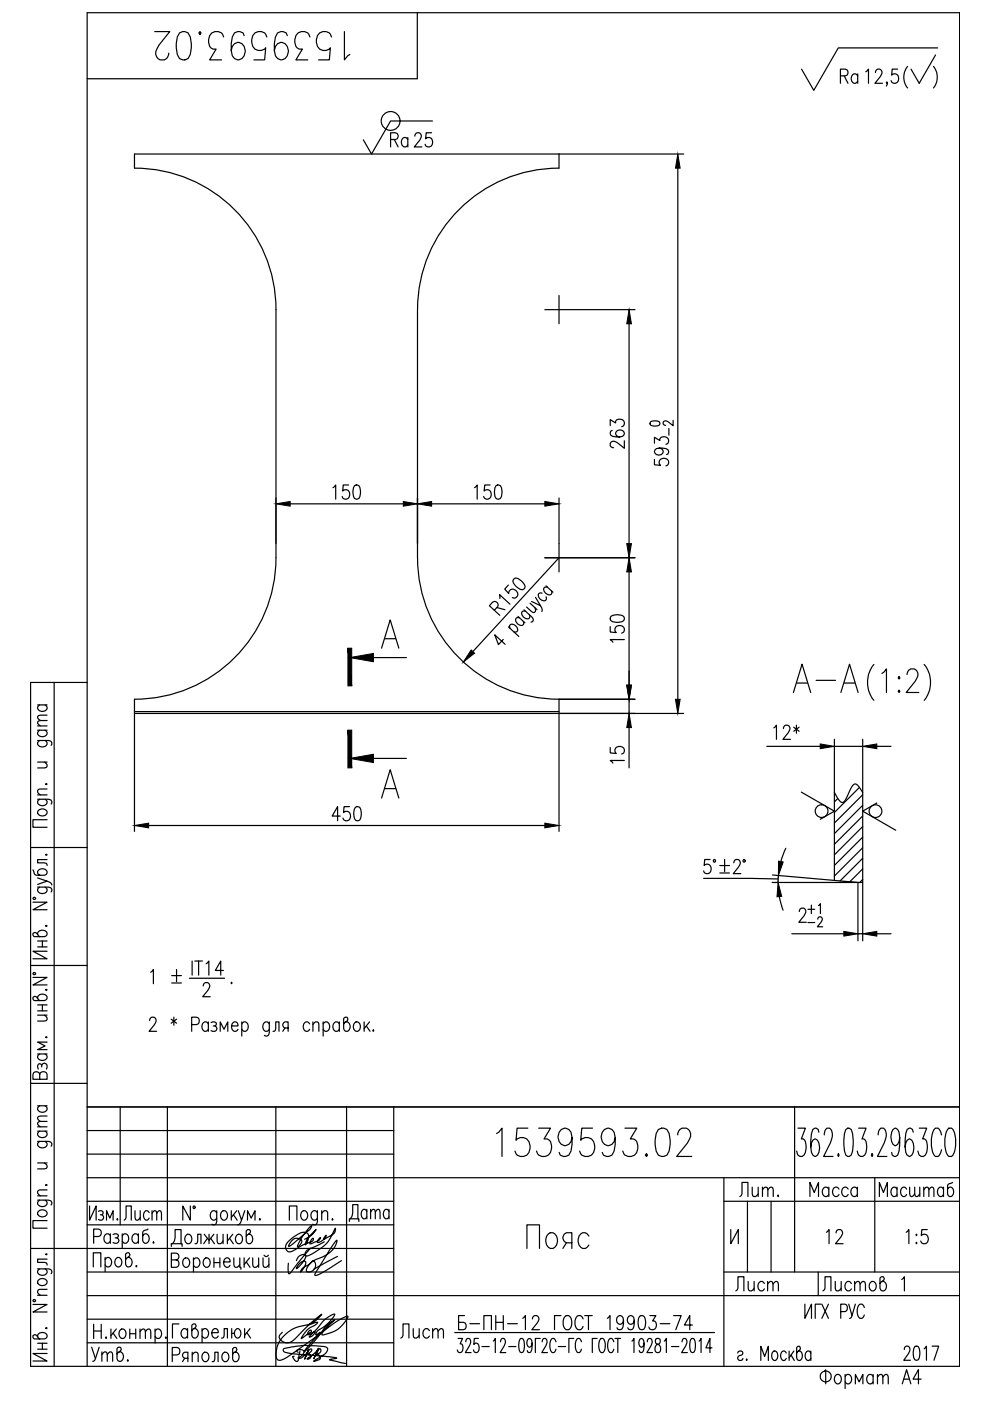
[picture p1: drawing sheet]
<svg xmlns="http://www.w3.org/2000/svg" width="210mm" height="297mm" viewBox="0 0 210 297" stroke-linecap="round" stroke-linejoin="round" font-family="sans-serif">
<defs><g id="words">
<g font-size="10.1">
<text x="31.4" y="13.8">1539593.02</text>
<text x="166.9" y="148.2">А-А</text>
<text x="104.1" y="246.6">1539593.02</text>
</g>
<text font-size="8.8" x="110.4" y="266">Пояс</text>
<text font-size="8.4" x="190.5" y="19.8">( )</text>
<g font-size="6.6">
<text x="177.1" y="19">Ra</text>
<text x="81.5" y="32.5">Ra</text>
<text x="133.3" y="96.3" transform="rotate(-90 133.3 96.3)">263</text>
<text x="133.3" y="137.2" transform="rotate(-90 133.3 137.2)">150</text>
<text x="163" y="158">12*</text>
<text x="133.3" y="163" transform="rotate(-90 133.3 163)">15</text>
<text x="69.1" y="175.3">450</text>
<text x="30.7" y="209.9">1 %%P .</text>
<text x="155.6" y="255.1">Лит.</text>
<text x="170.4" y="255.1">Масса</text>
<text x="185.2" y="255.1">Масштаб</text>
<text x="25" y="260">Лист</text>
<text x="173.9" y="264.9">12</text>
<text x="83.6" y="285">Лист</text>
<text x="18.3" y="290">Утв.</text>
</g>
<g font-size="6.2">
<text x="69.5" y="106.9">150</text>
<text x="99.5" y="106.9">150</text>
<text x="154.9" y="274.8">Лист</text>
<text x="173.2" y="274.8">Листов</text>
<text x="190.5" y="289.6">2017</text>
</g>
</g></defs>
<g fill="none" stroke="#000" stroke-width=".25">
<path d="M88.5 2.7v14h-70M185.6 15.4l.3-.6 .6-.1a.93 .93 0 0 1 .1 1.5l-1.1 1.5h1.6M198.8 10.2h-21.1l-5.2 9-2.6-4.5M91.5 28.1h-1.1l-.2 1.3a.87 .87 0 0 1 1.1-.1 .87 .87 0 0 1 .4 1 .82 .82 0 0 1-.6 .9 .82 .82 0 0 1-1-.6M91.7 25.7h-8.9l-4 7-1.8-3M118.5 32.7v3a30 30 0 0 0-30 30v52.6a30 30 0 0 0 30 29.9M143.7 35.7v112.6M145 32.7h-116.5v3a30 30 0 0 1 30 30v52.6a30 30 0 0 1-30 29.9v28.1M115.5 65.7h19.1M118.5 62.6v6.1M133.4 68.7v46.6M137.9 89.5l.8-.3a.9 .9 0 0 1 1.2 .7 1.24 1.24 0 0 1-1.7 .4l-.4-.4z"/>
<path d="M138.8 97.4v1.1l1.2 .2a.88 .88 0 0 1-.1-1.1 .88 .88 0 0 1 1-.4 .82 .82 0 0 1 .9 .6 .82 .82 0 0 1-.6 1M138.8 94v-1.3l1.1 .7a.9 .9 0 0 1 1.3-.7 .9 .9 0 0 1 .3 1.4l-.3 .1M139.8 95a.81 .81 0 0 1 .8 .8 .96 .96 0 0 1-1 .7 .96 .96 0 0 1-.8-.8l.1-.4a2.56 2.56 0 0 1 2.7 0l.2 .6-.2 .4-.3 .1M141.8 90.8v1.5M142.7 89.1v1.2l-1-.8-.7-.3-.4 .3v.4l.5 .3M61.5 106.8h24M91.5 106.8h24M115.5 118.3h19.1M118.5 105.6v15.7M118.5 118.3l-18.2 19.9M79.2 139.4h7M80.9 137.4l1.8-6 1.9 6"/>
<path d="M81.6 135.4h2.3M104.8 129.4l.7-.8a.73 .73 0 0 0-.1-.9 .73 .73 0 0 0-1 0l-.6 .7 2.2 2.1M105.3 128.8l1.8 .5M106 126.9l-.1-.8 2.2 2M106.7 135.6l-1 1.1-.8-2.1 2.2 2M107.8 124l-.8 .9 .9 .9a.87 .87 0 0 1 .6-.9 .87 .87 0 0 1 1 .4 .82 .82 0 0 1 .2 1.1 .82 .82 0 0 1-1.1 .3M107.8 132.9l2.2 2M108.1 133.2v-.6a1.03 1.03 0 0 1 1.2 .1 1.03 1.03 0 0 1 .2 1.3h-.6M109 122.7a1.47 1.47 0 0 1 1.7 .7l.6 1-.2 .5a1.47 1.47 0 0 1-1.8-.7l-.6-1zM109.8 130.7l1.5 1.3M110.1 131h-.6l-.2 .2a1.23 1.23 0 0 0 1.5 1.4l.2-.3v-.5M111.1 129.3l1.9 1.9v.4l-.4 .3"/>
<path d="M111.4 129.6h-.6l-.2 .2a1.25 1.25 0 0 0 1.5 1.4l.2-.3v-.5M111.6 128.7l1.5 1.2 .4-.3-.1-.7M112.4 127.9l1.5 1.4M113.5 126.6l1.1 1.8-1.9-.9M114.6 128.4l.3 .6v.6M114.9 125.8h-.5l-.2 .2a1.23 1.23 0 0 0 1.4 1.3l.2-.2v-.6M115.8 124.2l1.4 1.4M116.1 124.5h-.6l-.2 .2a1.24 1.24 0 0 0 1.5 1.4l.2-.2-.1-.6M133.4 121.3v24M8 157l2.7 .1a.58 .58 0 0 1 .1 .9M8 154.8h2M8 153.9h2"/>
<path d="M8 149.5h2M8.4 157l-.1 .1a.58 .58 0 0 0-.2 .9 1.06 1.06 0 0 0 1.1 .3 1.06 1.06 0 0 0 .8-.8l-.4-.5M8.4 154.8l-.3 .3a.8 .8 0 0 0 .1 .9 .8 .8 0 0 0 .9 .2l.7-.3a.65 .65 0 0 0-.2-1.1M8.4 149.5l-.4 .4a1 1 0 0 0 1 .9 1 1 0 0 0 1-.9l-.4-.4M10 152.8l-1.9 .1-.1 .4 .6 .6M10 151.6l-1.9 .1-.1 .5 .6 .6M11.5 144.7v145M18.5 144.7h-12v145h197v-287h-185v287M28.5 151.3h116.5M28.5 150.9h90M118.5 148.3v28M118.5 148.3h16.1"/>
<path d="M133.4 148.3v3M133.4 154.3v8.5M162.6 158.2h11.3M176.9 156.7v30M176.9 158.2h6M182.9 156.7v11.3M185.9 158.2h3M187 142.8l.9-1v5M190.6 143.5l.2 .2-.2 .3-.2-.3zM190.6 146.3l.2 .3-.2 .2-.2-.2zM192.3 143a1.22 1.22 0 0 1 .8-1.2h.8a1.29 1.29 0 0 1 .5 1.9l-.4 .7-1.9 2.4h2.7M196 140.9a6 6 0 0 1 0 7.6"/>
<path d="M6.5 179.7h12M8 169.5l2.7 .1a.58 .58 0 0 1 .1 .9M8 168.5h2M8 161.6h2M8.1 171.8a1.06 1.06 0 0 1 1.1-.3 1.06 1.06 0 0 1 .8 .9 1.06 1.06 0 0 1-1.1 .6 1.06 1.06 0 0 1-.9-.9zM8.4 169.5l-.1 .1a.58 .58 0 0 0-.2 .9 1.06 1.06 0 0 0 1.1 .3 1.06 1.06 0 0 0 .8-.9l-.4-.4M9.4 161.6l.6 .5-.2 .6-1.8 .1M9.7 166.3h.3l-.2 .1zM10 173.8h-3v1.6h3M10 167.3l-1.9 .1-.1 .6 .6 .5M31.5 175h84M79.2 160.8h7"/>
<path d="M80.9 169.2l1.8-6 1.9 6M81.6 167.2h2.3M166.6 179.8l-1 2.9M169.9 167.9l7 4.1-3 1.7M176.9 168l.9 1.5a.75 .75 0 0 0 .8 .6 .75 .75 0 0 0 .7-.6l1.2-2.6a.79 .79 0 0 1 .7-.7 .79 .79 0 0 1 .9 .5l.8 1.3v19.1h-1v12.4M177.6 169.3l-.7 .7M182.2 166.9l-5.3 5.4M182.9 168.5l-6 6M182.9 170.7l-6 6M182.9 173l-6 6M182.9 175.2l-6 6M182.9 177.5l-6 6"/>
<path d="M182.9 179.7l-6 6M185.9 170.3l-3 1.7 7 4M7 191.3h3l-3 1.6h3M7 184.4l.4 1 2 .2a.65 .65 0 0 0 .6-.6 .65 .65 0 0 0-.4-.7 .91 .91 0 0 0-1.2 0 .91 .91 0 0 0-.3 1l.3 .3M7.1 190.3h.4v.3h-.4zM8 198.1a1 1 0 0 1 1-.9 1 1 0 0 1 1 .9l-.6 .5h-2.1l-.3-.3v-.4l.4-.2 .3 .1 .7 .8M8 188.1l2.7 .1 .3 .3-.2 .6M8 186.1l2 .7-2 .7M8 199.5h2M8.4 188.1l-.4 .4a1 1 0 0 0 1 1 1 1 0 0 0 1-1l-.4-.4M9 199.5v1.3M9.7 196.3h.3l-.2 .1z"/>
<path d="M9.7 181.2l.1-.1 .2 .1-.2 .1zM10 186.8l.8 .5 .2 .3M10 182.3h-2v.6l1.8 .2 .2 .4M149.2 186.2l15.8 .2M150.6 182.2h-1.2l-.1 1.3a.87 .87 0 0 1 1.1-.2 .87 .87 0 0 1 .4 1.1 .82 .82 0 0 1-.7 .8 .82 .82 0 0 1-.9-.5M152.6 183.5h2.1M152.6 185.1h2.1M153.6 182.2v2.6M155.6 182.9l.2-.5 .7-.2a.93 .93 0 0 1 .1 1.6l-1.1 1.4h1.6M163.8 185.5l18.1 1.6h-18.2M165 185.6v1.5M165.2 190.1l.8 2.9"/>
<path d="M167.9 198h11M169.5 193.3l.2-.6 .7-.2a.94 .94 0 0 1 .1 1.6l-1.1 1.4h1.6M171.3 192.8h1.4M171.3 195.6h1.4M172 191.9v1.8M173.4 194.9l.3-.5h.3l.3 .4-.2 .7-.8 1h1.1M173.5 192l.4-.4v2.1M181.9 198h1M182.9 187.1v12.4M182.9 182l-4.8 4.8M182.9 184.2l-2.7 2.8M182.9 186.5l-.6 .6"/>
<path d="M185.9 198h3M6.5 204.7h12M7 207.2h3l-3 1.6h3M7.1 206.3h.4v.3h-.4zM8 211.7a1 1 0 0 1 1-.9 1 1 0 0 1 1 .9l-.6 .4h-2.1l-.3-.3v-.3l.4-.3 .3 .1 .7 .8M8 200.8h2M8 215.2h2M8 213.1h2M8 214.3h2M9 213.1v1.2M9.4 215.2l.6 .6-.2 .6-1.8 .1M9.7 219.9l.1-.1 .2 .1-.2 .1z"/>
<path d="M9.7 209.9l.1-.2 .2 .2zM10 201.7h-3l3 1.6h-3M31.7 216.4l.3-.6 .6-.1a.93 .93 0 0 1 .2 1.5l-1.2 1.5h1.6M36.3 216.1l1.1 .8M36.9 215.7v1.7M37.4 216.1l-1.1 .8M40.6 217.2h1.1a.81 .81 0 0 0 .6-.8 .81 .81 0 0 0-.6-.7h-1.1v3M44.2 217.1a.66 .66 0 0 0-.6-.5 .66 .66 0 0 0-.7 .5 .91 .91 0 0 0 0 1.1 .91 .91 0 0 0 1.1 .3l.2-.3M44.2 216.7v2M44.7 216.8a.71 .71 0 0 1 1.2 .3l-.1 .3-.6 .1M45.6 217.5a.59 .59 0 0 1 .4 .6 .59 .59 0 0 1-.4 .6l-.9-.2M46.7 218.7v-2l.8 1.5 .8-1.5v2"/>
<path d="M49.1 217.5h1.4a.66 .66 0 0 0-.5-.8 .66 .66 0 0 0-.8 .4 .99 .99 0 0 0 .8 1.6l.5-.5M51.3 217.1a.66 .66 0 0 1 .6-.5 .66 .66 0 0 1 .6 .5 .99 .99 0 0 1-.8 1.6l-.4-.5M51.3 216.7v3M57.1 217.1l-.1-.2a.58 .58 0 0 0-.9-.1 1.06 1.06 0 0 0-.4 1.1 1.06 1.06 0 0 0 .9 .8l.5-.5M57.1 216.7l-.1 2.7a.58 .58 0 0 1-.9 .1M57.9 218.7l.4-.2 .2-1.8h.7v2M60.4 217.9l-.4 .8M61.1 217.9h-.7l-.2-.1a.67 .67 0 0 1 .2-1.1h.7v2M65.7 217.1a.66 .66 0 0 0-.7-.5 .66 .66 0 0 0-.6 .5 1 1 0 0 0 .8 1.6l.5-.5M66.3 217.2l.6-.5 .6 .1 .1 1.9M66.3 216.7v2M68.5 217.1l.2-.3a.8 .8 0 0 1 1 .1 .8 .8 0 0 1 .2 .9 .8 .8 0 0 1-.9 .9l-.5-.5"/>
<path d="M68.5 216.7v3M71.9 217.1a.66 .66 0 0 0-.6-.5 .66 .66 0 0 0-.6 .5 .91 .91 0 0 0 0 1.1 .91 .91 0 0 0 1 .3l.2-.3M71.9 216.7v2M73.3 216.7a1 1 0 0 1 .9 1 1 1 0 0 1-.9 1l-.4-.6v-2.2l.3-.2h.4l.2 .4-.1 .3-.8 .7M75.3 216.8l.2-.1a1 1 0 0 1 .9 1 1 1 0 0 1-.9 1 1.18 1.18 0 0 1-.2-1.9zM77.2 216.7v2M77.7 217.5l.8 1.2M78.3 216.7l-1.1 1.4M79.2 218.4v.3l-.2-.2zM6.5 229.7h12M8 239.8h2M8 238.9h2"/>
<path d="M8 234.4h2M8 223.5h2M8.4 239.8a.66 .66 0 0 0-.4 .7 .66 .66 0 0 0 .4 .6 .91 .91 0 0 0 1.1 0 .91 .91 0 0 0 .3-1.1l-.2-.2M8.4 234.4l-.4 .5a1 1 0 0 0 1 .9 1 1 0 0 0 1-.9l-.4-.5M8.4 227.8a.73 .73 0 0 0-.7-.6 .73 .73 0 0 0-.7 .6v1h3v-1a.81 .81 0 0 0-.8-.6 .81 .81 0 0 0-.8 .6v1M8.4 223.5a.66 .66 0 0 0-.4 .6 .66 .66 0 0 0 .4 .6 .91 .91 0 0 0 1.1 .1 .91 .91 0 0 0 .3-1.1l-.2-.2M8.8 225.9a.59 .59 0 0 1 .6-.5 .59 .59 0 0 1 .6 .5l-.2 .8M8.8 226.2v-.3l-.4-.4a.71 .71 0 0 0-.3 1.2M10 237.8l-1.9 .1-.1 .4 .6 .6M10 236.6l-1.9 .1-.1 .5 .6 .6M10 220.9h-2l1.6 .8-1.6 .8h2M18.5 234.7h185"/>
<path d="M18.5 239.7h65M25.5 234.7v25M35.5 234.7v55M58.5 234.7v55M73.5 234.7v55M83.5 234.7v55M168.5 234.7v35M169.2 239.2h1.6l-.9 2.3h.4a3.1 3.1 0 0 1 .2 3.4l-.4 .3h-.5l-.4-.3-.3-.9M179.3 239.5l.5-.3 .7 .3a8.7 8.7 0 0 1 0 5.4l-.5 .3h-.2l-.5-.3a8.7 8.7 0 0 1 0-5.4zM182 239.2h1.6l-.8 2.3h.4a3.1 3.1 0 0 1 .1 3.4l-.4 .3h-.4l-.5-.3-.2-.9M194.9 239.2h1.6l-.9 2.3h.4a3.1 3.1 0 0 1 .2 3.4l-.4 .3h-.5l-.4-.3-.3-.9M201.2 239.2a1.24 1.24 0 0 1 1.3 1.4 5.1 5.1 0 0 1-.7 4.6 1.23 1.23 0 0 1-1.3-1.4 5.2 5.2 0 0 1 .7-4.6z"/>
<path d="M8 254.5l2.7 .1 .3 .3-.2 .6M8 242l2.7 .1 .3 .4-.2 .5M8 253.5h2M8 246.6h2M8.1 256.9a1.06 1.06 0 0 1 1.1-.4 1.06 1.06 0 0 1 .8 .9 1.06 1.06 0 0 1-1.2 .6 1.06 1.06 0 0 1-.8-.9zM8.4 254.5l-.4 .4a1 1 0 0 0 1 .9 1 1 0 0 0 1-.9l-.4-.4M8.4 242l-.4 .5a1 1 0 0 0 1 .9 1 1 0 0 0 1-.9l-.4-.5M9.4 246.6l.6 .5-.2 .6-1.8 .1M9.7 251.3l.1-.2 .2 .2zM10 258.8h-3v1.6h3M10 252.3l-1.9 .1-.1 .6 .6 .5M18.5 249.7h185"/>
<path d="M18.5 259.7h65M18.5 254.7h65M18.5 244.7h65M19 255.7v3l1.4-3v3M20.9 256.8a.61 .61 0 0 1 1 .3l-.3 .5h-.3M21.6 257.6a.61 .61 0 0 1 .4 .5 .61 .61 0 0 1-.4 .6l-.7-.2M22.6 258.7v-2l.7 1.6 .7-1.6v2M40.4 255.7v3l-1.6-3v3M41 255.8h.3v.4h-.3zM46 257.1l-.3-.3a.64 .64 0 0 0-1 .3 1.01 1.01 0 0 0 .8 1.6l.5-.4M46 256.7l-.2 2.7-.3 .3-.6-.1M47.1 256.8a.64 .64 0 0 1 1 .3 1.01 1.01 0 0 1-.8 1.6 1.19 1.19 0 0 1-.2-1.9z"/>
<path d="M49 256.7v2M49.5 257.6l.8 1.1M50.2 256.7l-1.2 1.4M50.5 256.7l.7 2 .7-2M51.2 258.7l-.4 .9-.4 .1M52.5 258.7v-2l.8 1.6 .8-1.6v2M55.1 258.4l.1 .1-.1 .2-.1-.2zM61.4 258.7v-3h1.5v3M64.1 256.8a.64 .64 0 0 1 1 .3 1.01 1.01 0 0 1-.8 1.6 1.19 1.19 0 0 1-.2-1.9zM67.3 257.1l-.1-.1a.59 .59 0 0 0-.9-.2 1.07 1.07 0 0 0-.3 1.1 1.07 1.07 0 0 0 .8 .8l.5-.4M67.3 256.7l-.1 2.7a.59 .59 0 0 1-.9 .2M68.2 257.3l.6-.6 .6 .1 .1 1.9"/>
<path d="M68.2 256.7v2M70.5 258.4l.1 .1-.1 .2-.1-.2zM74.1 259v-.6h2v.6M74.3 258.4a3.5 3.5 0 0 0 .5-3h1.1v3M77.8 256.8l-.4-.4h-.3a1.24 1.24 0 0 0 0 2h.3l.4-.4M77.8 256.4v2M78.6 257l.5-.6 .4 .1 .1 1.9M78.6 256.4v2M79.6 257l.5-.6 .4 .1 .1 1.9M82.5 256.8l-.4-.4h-.3a1.24 1.24 0 0 0 0 2h.3l.4-.4M82.5 256.4v2M153.5 254.7h50"/>
<path d="M153.5 249.7v40M158.5 254.7v15M163.5 254.7v15M173.6 240l-.1-.5-.5-.3h-.2l-.5 .3a10 10 0 0 0-.2 4.8l.2 .6 .6 .3a2.31 2.31 0 0 0 .7-2.9l-.3-.5-.5-.3-.5 .3-.2 .5-.2 .9M174.8 240.6a1.71 1.71 0 0 1 .5-1.4h.6a1.92 1.92 0 0 1 .4 2.3l-1.7 3.7h2M177.8 244.6l.1 .3-.1 .3-.2-.3zM184.9 244.6l.1 .3-.1 .3-.1-.3zM185.5 249.7v20M186.2 240.6a1.63 1.63 0 0 1 .6-1.4h.5a1.95 1.95 0 0 1 .5 2.3l-1.8 3.7h2M190.8 241.2l-.2 .8-.3 .6-.5 .3a2.31 2.31 0 0 1-.7-2.9l.2-.5 .5-.3 .5 .3a7.6 7.6 0 0 1 0 5.4l-.4 .3h-.3l-.4-.3-.1-.6M193.6 240l-.1-.5-.4-.3-.8 .3a10.4 10.4 0 0 0-.3 4.8l.3 .6 .6 .3a2.29 2.29 0 0 0 .7-2.9l-.3-.5-.5-.3-.5 .3-.3 .5-.1 .9M199.6 240.6l-.1-.6a1.01 1.01 0 0 0-1.2-.8 5.4 5.4 0 0 0 0 6 1.24 1.24 0 0 0 1.3-1.4"/>
<path d="M6.5 264.7h77M7 276.6h3l-3 1.6h3M7.1 275.6h.4v.3h-.4zM8 269l2.7 .1 .3 .4-.2 .6M8 274.6h2M8.1 271.4a1.06 1.06 0 0 1 1.1-.3 1.06 1.06 0 0 1 .8 .9 1.06 1.06 0 0 1-1.2 .6 1.06 1.06 0 0 1-.8-1zM8.4 269l-.4 .5a1 1 0 0 0 1 .9 1 1 0 0 0 1-.9l-.4-.5M9.7 265.9l.1-.1 .2 .1-.2 .2zM10 273.4l-1.9 .1-.1 .6 .6 .5M10 267h-2v.6l1.8 .2 .2 .4M18.5 274.7h185M18.5 269.7h65"/>
<path d="M18.5 279.7h65M19.8 268.6v-3h1.6v3M19.9 262.2h1a.82 .82 0 0 0 .6-.8 .82 .82 0 0 0-.6-.8h-1v3M22.3 267l.4-.4a1 1 0 0 1 1 1 1 1 0 0 1-1 1l-.4-.4M22.3 266.6v3M23.4 262a.67 .67 0 0 0-.6-.4 .67 .67 0 0 0-.7 .4 .91 .91 0 0 0 0 1.1 .91 .91 0 0 0 1.1 .3l.2-.2M23.4 261.6v2M24 261.7a.73 .73 0 0 1 1.1 .3l-.3 .5h-.4M24.7 266.8l.2-.2a1 1 0 0 1 .9 1 1 1 0 0 1-.9 1 1.17 1.17 0 0 1-.2-1.8zM24.8 262.5a.59 .59 0 0 1 .4 .5 .59 .59 0 0 1-.4 .6l-.8-.2M25.9 262a.67 .67 0 0 1 .6-.4 .67 .67 0 0 1 .7 .4 1.01 1.01 0 0 1-.8 1.6l-.5-.4M25.9 261.6v3"/>
<path d="M27.1 266.6a1 1 0 0 1 .9 1 1 1 0 0 1-.9 1l-.5-.6v-2.1l.4-.3h.3l.2 .4-.1 .3-.8 .7M28.9 268.3l.1 .2-.1 .1zM29.3 262a.67 .67 0 0 0-.6-.4 .67 .67 0 0 0-.6 .4 1.01 1.01 0 0 0 .8 1.6l.4-.4M29.3 261.6v2M31.4 260.6l-1 .4-.1 2a.64 .64 0 0 0 .5 .6 .64 .64 0 0 0 .7-.4 .91 .91 0 0 0 .1-1.2 .91 .91 0 0 0-1.1-.3l-.2 .3M32.5 263.3l.2 .1-.2 .2-.1-.2zM36.3 264.3v-.6h2.3v.6M36.3 267.1h1.1a.82 .82 0 0 1 .6 .8 .82 .82 0 0 1-.6 .8h-1.1v-3h1.1a.73 .73 0 0 1 .5 .7 .73 .73 0 0 1-.5 .7M36.6 263.7a3.1 3.1 0 0 0 .5-3h1.3v3M39.1 266.8a.64 .64 0 0 1 1 .3 1.01 1.01 0 0 1-.8 1.6 1.19 1.19 0 0 1-.2-1.9zM39.5 261.8l.3-.1a1 1 0 0 1 .9 1 1 1 0 0 1-.9 1 1.17 1.17 0 0 1-.3-1.9zM41 267.1a.66 .66 0 0 1 .6-.4 .66 .66 0 0 1 .7 .4 1.01 1.01 0 0 1-.8 1.6l-.5-.4"/>
<path d="M41 266.7v3M41.3 263.7l.5-.1 .1-1.9h.7v2M43.3 261.7l1 1.3 1-1.3M43.4 266.8a.65 .65 0 0 1 1 .3 1.01 1.01 0 0 1-.8 1.6 1.19 1.19 0 0 1-.2-1.9zM44 262.5l-.8 1.2M44.3 261.7v2M44.7 262.5l.8 1.2M45.4 267.7h1.2M45.4 266.7v2M46 261.7l.2 1.9 .5 .1 .6-.6M46.6 266.7v2M47.3 261.7v2"/>
<path d="M47.4 267.6h1.4a.67 .67 0 0 0-.4-.9 .67 .67 0 0 0-.9 .4 1.01 1.01 0 0 0 .8 1.6l.5-.4M48.2 261.7v2M48.7 262.5l.8 1.2M49.4 261.7l-1.2 1.4M49.6 266.7l.1 1.8 .6 .2 .5-.6M50.3 261.8l.2-.1a1 1 0 0 1 .9 1 1 1 0 0 1-.9 1 1.17 1.17 0 0 1-.2-1.9zM50.8 266.7v2h.3v.4M51.8 266.7v2M52.2 267.6l.8 1.1M52.7 261.7a1 1 0 0 1 .9 1 1 1 0 0 1-.9 1l-.5-.6v-2.1l.4-.3h.3l.2 .4-.1 .3-.8 .7M52.9 266.7l-1.1 1.4M53.6 266.7l.1 1.8 .6 .2 .5-.6"/>
<path d="M54.8 266.7v2M55.8 266.7l.1 1.8 .5 .2 .6-.6M56 266.1a.5 .5 0 0 0 .4 .3 .5 .5 0 0 0 .5-.3M57 266.7v2M62 262.9a1.2 1.2 0 0 1 2 .4l-.6 .9-.3 .1a10.6 10.6 0 0 1 3-4.5l-.4 .9-3.6 3-.9 .6 .2-.7zM62.8 267.3a1.5 1.5 0 0 1 2-1.2 4.3 4.3 0 0 1-1.9 2.9 2.02 2.02 0 0 1 1.8-1.6v.1a2.75 2.75 0 0 1-1 2.2l.5-.9 1.1-.6 .7-.6a.46 .46 0 0 1 .5-.2 .46 .46 0 0 1 .4 .5 1.34 1.34 0 0 1-.4 1.4 1.34 1.34 0 0 1-1.5 .2 3.2 3.2 0 0 1 2.1-2.5 5.7 5.7 0 0 0 4.3-3.7v-.4l-1.4 2-3.1 4.9-.2 .4 .2 .2a7.6 7.6 0 0 0 3.1-1.6l2.4-1.5M64.6 262.7a4.6 4.6 0 0 0 2.4-2l-.2 .2a5.5 5.5 0 0 0-2.1 2.9v.1a2.36 2.36 0 0 0 .6-2.3 1.76 1.76 0 0 0-2.4 .2l-.6 .4a3 3 0 0 0-1.8 2.3l.1 .2a.92 .92 0 0 0 1.5 .5l2.1-1.2 2-.8 .2-.3v-.4l-.4 .3-.3 .6a.2 .2 0 0 0 .1 .3 .2 .2 0 0 0 .3 0l1.5-.7 .4-.6-.7 .8a.25 .25 0 0 0 .1 .3 .25 .25 0 0 0 .3-.1l.9-.6 .6-.9-.6 .9 1.3-.7a1.44 1.44 0 0 0 1.2-1.7l-.1 .1a8.9 8.9 0 0 1-6.1 5.8l-.2-.3a1.45 1.45 0 0 1 1.3-1.4l2.7-1.3M65.8 264.6l-4.5 5.5-.2-.8v-1.5M71.6 266.4l-5.1 2.7M98.5 278.9h-1.3v3h1.1a.81 .81 0 0 0 .6-.8 .81 .81 0 0 0-.6-.7h-1.1M105.1 278.9v3M106.7 278.9v3"/>
<path d="M110.8 279.5l.6-.6v3M112.9 279.6l.2-.5 .7-.2a.92 .92 0 0 1 .1 1.6l-1.1 1.4h1.6M118.9 278.9h-1.3v3M119.9 279.1l.2-.2a.99 .99 0 0 1 1.1 1.2 1.78 1.78 0 0 1-.7 1.8 .99 .99 0 0 1-1.1-1.1 2.01 2.01 0 0 1 .5-1.7zM123.6 279.6a.8 .8 0 0 0-.8-.7 .8 .8 0 0 0-.8 .7 1.88 1.88 0 0 0 .6 2.3 .84 .84 0 0 0 1-.7M124 278.9h1.6M124.8 278.9v3M128.8 279.5l.5-.6v3M132.2 279.9a.79 .79 0 0 1-.8 .9 .95 .95 0 0 1-.7-1 .95 .95 0 0 1 .8-.9l.4 .2a2.58 2.58 0 0 1 0 2.7 .65 .65 0 0 1-1.1-.3M134.5 279.9a.79 .79 0 0 1-.8 .9 .95 .95 0 0 1-.7-1 .95 .95 0 0 1 .8-.9l.3 .2a2.58 2.58 0 0 1 0 2.7 .65 .65 0 0 1-1-.3M135.6 279.1l.6-.2a1.46 1.46 0 0 1 .7 1.7l-.4 1.2-.5 .1a1.44 1.44 0 0 1-.7-1.7zM137.8 278.9h1.3l-.7 1.2h.3a.95 .95 0 0 1 .4 1.3 .95 .95 0 0 1-1.4 .2l-.1-.2"/>
<path d="M142.8 278.9h1.6l-1.1 3M153.5 269.7h50M154.9 260.7v3l1.6-3v3M170.7 276.5v3l1.4-3v3M174.1 276.5h-1.3v3M174.3 276.5l1.4 3M175.7 276.5l-1.4 3M178.3 278.1h.9a.85 .85 0 0 0 .5-.8 .85 .85 0 0 0-.5-.8h-.9v3M179.9 276.5l.7 2.4M181.4 276.5l-.8 2.7-.5 .3M183.3 277.2a.7 .7 0 0 0-.7-.7 .7 .7 0 0 0-.7 .7 2.06 2.06 0 0 0 .5 2.3 .77 .77 0 0 0 .9-.7M191.2 271.3l.6-.6v3"/>
<path d="M192.1 261.3l.6-.6v3M194.3 261.7v.3l-.1-.2zM194.3 263.4v.3l-.1-.1zM196.6 260.7h-1.1l-.2 1.3a.87 .87 0 0 1 1.1-.2 .87 .87 0 0 1 .4 1 .82 .82 0 0 1-.7 .9 .82 .82 0 0 1-.9-.6M8 283.4a1 1 0 0 1 1-.9 1 1 0 0 1 1 .9l-.6 .5h-2.1l-.3-.4v-.3l.4-.2 .3 .1 .7 .8M8 284.8h2M8 286.1h2M9 284.8v1.3M9.7 281.6l.1-.1 .2 .1zM10 287h-3l3 1.6h-3M18.5 284.7h65M19.9 280.8v3"/>
<path d="M19.9 282.2h1.6M21.5 280.8v3M23.5 281.8v2M24.7 281.8l-1.2 1.4M25.6 281.9a.65 .65 0 0 1 1 .3 1.01 1.01 0 0 1-.8 1.6 1.19 1.19 0 0 1-.2-1.9zM27.5 281.8v2M28.8 281.8v2M29.7 282.3l.6-.5 .4 .1 .1 1.9M29.7 281.8v2M30.8 282.3l.6-.5 .5 .1 .1 1.9M32.9 282.2a.67 .67 0 0 1 .6-.4 .67 .67 0 0 1 .6 .4 1.01 1.01 0 0 1-.8 1.6l-.4-.5M32.9 281.8v3"/>
<path d="M35.2 283.5l.1 .1-.1 .2zM36.5 287.3h1a.82 .82 0 0 0 .7-.8 .82 .82 0 0 0-.7-.8h-1v3M37.9 280.7h-1.3v3M39.2 288l-.5 .7M39.8 282.1l-.5-.4a1 1 0 0 0-.9 1 1 1 0 0 0 .9 1l.5-.4M39.8 281.7v2M39.8 288l-.9-.2a.66 .66 0 0 1 .3-1.1h.6v2M40.8 287.3l.5-.6 .6 .1 .1 1.9M40.8 286.7v2M41.1 281.7a1 1 0 0 1 1 1 1 1 0 0 1-1 1l-.4-.6v-2.1l.3-.3h.4l.2 .4-.1 .3-.8 .7M42.8 282.1l.3-.3a.8 .8 0 0 1 .9 .1 .8 .8 0 0 1 .2 .9 .8 .8 0 0 1-.9 .9l-.5-.4M42.8 281.7v3"/>
<path d="M43.2 286.8a.64 .64 0 0 1 1 .3 1.01 1.01 0 0 1-.8 1.6 1.18 1.18 0 0 1-.2-1.9zM44.9 282.6h1.4a.66 .66 0 0 0-.4-.9 .66 .66 0 0 0-.9 .4 1 1 0 0 0 .8 1.6l.5-.4M45 288.7l.4-.1 .2-1.9h.6v2M47 283.7l.4-.1 .1-1.9h.7v2M47.4 286.8a.64 .64 0 0 1 1 .3 1.01 1.01 0 0 1-.8 1.6 1.19 1.19 0 0 1-.2-1.9zM49.1 282.7h.6a.89 .89 0 0 1 .8-1 1.07 1.07 0 0 1 .6 1.1 1.07 1.07 0 0 1-.8 .9 .99 .99 0 0 1-.6-1M49.1 281.7v2M49.8 286.7a1 1 0 0 1 .9 1 1 1 0 0 1-.9 1l-.5-.6v-2.1l.4-.3h.3l.2 .4-.1 .3-.8 .7M51.9 281.7v2M52.3 282.6l.8 1.1M53 281.7l-1.1 1.4M63.2 286.7l-.3-.3a1.05 1.05 0 0 1 1.6 .3l-.4 .6-.9 .6 .1 .1a2.79 2.79 0 0 0 2.1-1.7v-.1l-.8 2 .2-.7a1.91 1.91 0 0 1 1.1-1.5l.2 .1a.9 .9 0 0 1-.8 .9h-.1a.61 .61 0 0 1 .7 .7 .61 .61 0 0 1-.8 .5v-.1a6.6 6.6 0 0 0 2.4-2.2l-1 2.2 1.1-2a.35 .35 0 0 1 .5 .1 .35 .35 0 0 1-.1 .5l-.5 .3-.5 .1 .8 .4a.54 .54 0 0 1 .1 .6 .54 .54 0 0 1-.6 .3l-.8 .2 2.2-1.4 .6-.7a.66 .66 0 0 0 0-.8 .66 .66 0 0 0-.8-.2 19.4 19.4 0 0 0-8.4 .5 .52 .52 0 0 0 .5 .8l1.6 .2 9 .9h.2l-1.6 .4 3.4 .8"/>
<path d="M63.6 286.4l-.3 1.6a.55 .55 0 0 1-.4 .7l-.4-.2-.4-.8 .3-.2M65.5 280.9l1.8-.5-.3 .4a5.7 5.7 0 0 0-3.1 3l1.8-1.2a.28 .28 0 0 0 .3-.3 .28 .28 0 0 0-.2-.3l-.4 .4-.2 .6 1.6-.7a1.37 1.37 0 0 1-1.2 1.2l1.4-1.5a9 9 0 0 1 3.6-3.3l.3-.1 .1 .1a9.2 9.2 0 0 1-3.7 3.5l-.3 .8 .9-.5-2.4 2.7-1.1 1.5 1.4-1.3 2-2.4a8.3 8.3 0 0 1 3.1-3.2v.1a11.5 11.5 0 0 0-2.7 3l.1 .1a6.2 6.2 0 0 0 5.4-3.9 10.3 10.3 0 0 0-4.1 2.4l-7.2 5.2-2.5 1.5a.89 .89 0 0 1-1 .1 .89 .89 0 0 1-.4-1 6.7 6.7 0 0 1 6.2-6.3 5.8 5.8 0 0 0 3.5-2.4l-.1 .1a45.9 45.9 0 0 0-6 5.5 1.74 1.74 0 0 1-2.9-.9l.7-.8M96.4 282.5h55.1M97.1 283.8h1l-.5 1.1h.2a1.2 1.2 0 0 1-.2 1.9 .56 .56 0 0 1-.6-.6M98.8 284.5v-.4l.3-.3h.3l.3 .3a1.34 1.34 0 0 1-.2 1.2l-.8 1.5h1.2M99.6 280.6h2.1M101.4 283.8h-.8l-.1 1.3a.52 .52 0 0 1 .8-.2 1.31 1.31 0 0 1-.2 1.9 .56 .56 0 0 1-.7-.6M102.2 285.5h1.5M102.6 281.9v-3h1.6v3M104.6 284.3l.4-.5v3M105.1 280.4h1.6M106.1 284.5l.1-.4 .3-.3h.3l.3 .3a1.37 1.37 0 0 1-.2 1.2l-.9 1.5h1.2"/>
<path d="M107.6 280.6h2.1M107.8 285.5h1.6M110.2 283.9l.5-.1a1.65 1.65 0 0 1 .5 1.7l-.3 1.1-.4 .2a1.7 1.7 0 0 1-.5-1.7zM112.8 284.8l-.1 .4-.4 .4a1.01 1.01 0 0 1-.6-.9 1.01 1.01 0 0 1 .6-.9l.3 .1a3.2 3.2 0 0 1 0 2.7l-.5 .2-.2-.2-.1-.3M114.5 283.8h-1v3M115 284.5v-.4l.3-.3h.3l.3 .3a1.37 1.37 0 0 1-.2 1.2l-.8 1.5h1.2M117.9 284.5l-.1-.3a.57 .57 0 0 0-.7-.4 2.33 2.33 0 0 0 0 3 .68 .68 0 0 0 .8-.7M118.4 285.5h1.5M121.6 283.8h-1v3M123.3 284.5a.61 .61 0 0 0-.6-.7 .61 .61 0 0 0-.6 .7l-.1 .4a2.1 2.1 0 0 0 .5 1.9 .68 .68 0 0 0 .8-.7M126.6 283.8h-1v3M127.3 283.9l.2-.1a.68 .68 0 0 1 .7 .7l.1 .4a2.1 2.1 0 0 1-.5 1.9 .67 .67 0 0 1-.8-.7v-1.2z"/>
<path d="M130.1 284.5l-.1-.3a.58 .58 0 0 0-.7-.4 .58 .58 0 0 0-.4 .7l-.1 .4a2.1 2.1 0 0 0 .6 1.9 .68 .68 0 0 0 .7-.7M130.4 283.8h1.2M131 283.8v3M134 284.3l.4-.5v3M136.6 284.8l-.3 .7-.3 .1a1.02 1.02 0 0 1-.6-.9 1.02 1.02 0 0 1 .6-.9l.3 .1a3.3 3.3 0 0 1 0 2.7l-.4 .2-.3-.2-.1-.3M137.2 284.5l.1-.4 .3-.3h.3l.3 .3a1.37 1.37 0 0 1-.2 1.2l-.8 1.5h1.2M139 283.9a.77 .77 0 0 0 .6 1.2 1.01 1.01 0 0 1 0 1.7h-.3a1.03 1.03 0 0 1-.4-1.1 1.03 1.03 0 0 1 .8-.8 .61 .61 0 0 0 .2-.8 .61 .61 0 0 0-.9-.2zM140 280.6h2M140.8 284.3l.5-.5v3M142.4 285.5h1.5M144.6 284.5v-.2a.56 .56 0 0 1 .7-.5l.3 .3a1.29 1.29 0 0 1-.2 1.2l-.9 1.5h1.2M146.5 283.9l.4-.1a1.65 1.65 0 0 1 .5 1.7l-.2 1.1-.4 .2a1.65 1.65 0 0 1-.6-1.7z"/>
<path d="M146.8 280.9h-1.7l1.2-2v3M148.2 284.3l.4-.5v3M151 285.8h-1.3l.8-2v3M156.4 286.9a.56 .56 0 0 1 .6-.5 .56 .56 0 0 1 .5 .5l-.3 .4-.5 .1a.58 .58 0 0 0-.2 .9 .59 .59 0 0 0 1-.3M158.3 288.2v.2zM161.3 288.4v-3l.8 2.2 .8-2.2v3M163.9 286.6l.5-.2a1.24 1.24 0 0 1 0 2 1.05 1.05 0 0 1-.8-.7 1.05 1.05 0 0 1 .3-1.1zM166.7 286.9l-.4-.5h-.3a1.24 1.24 0 0 0 0 2h.3l.4-.4M167.3 286.4v2M167.7 287.3l.7 1.1M168.3 286.4l-1 1.5M169.3 286.4h.3a1.23 1.23 0 0 1 0 2 .61 .61 0 0 1-.7-.5v-2.2l.3-.3 .4 .2a.73 .73 0 0 1-.5 1l-.2 .3"/>
<path d="M171.9 286.9l-.4-.5h-.3a1.23 1.23 0 0 0 0 2h.3l.4-.4M171.9 286.4v2M175.1 290.4v3M177.2 291.5a.65 .65 0 0 1 1.1 .3 1.01 1.01 0 0 1-.8 1.6 1.19 1.19 0 0 1-.3-1.9zM179.2 291.8a.67 .67 0 0 1 .6-.4 .67 .67 0 0 1 .6 .4 1.01 1.01 0 0 1-.8 1.6l-.4-.4M179.2 291.4v3M181.4 293.4v-2l.8 1.6 .8-1.6v2M185.1 291.8a.66 .66 0 0 0-.6-.4 .66 .66 0 0 0-.6 .4 .9 .9 0 0 0-.1 1.2 .9 .9 0 0 0 1.1 .3l.2-.3M185.1 291.4v2M186 292l.6-.6 .5 .1 .1 1.9M186 291.4v2M187.2 292l.6-.6 .4 .1 .1 1.9"/>
<path d="M191.3 293.4l.9-3 .9 3M191.6 292.4h1.2M195.3 292.4h-1.7l1.1-2v3"/>
<circle cx="82.8" cy="25.6" r="2"/>
<circle cx="174.2" cy="172" r="1.35"/>
<circle cx="185.6" cy="172" r="1.35"/>
<circle cx="151.4" cy="182.5" r=".26"/>
<circle cx="157.7" cy="182.5" r=".26"/>
<circle cx="175.1" cy="291.8" r="1.17"/>
</g>
<g fill="#000" stroke="#000" stroke-width=".21">
<path d="M143.7 32.7l.5 3h-1zM133.4 65.7l.5 3h-1zM58.5 106.8l3-.5v1zM85.5 106.3l3 .5-3 .5zM88.5 106.8l3-.5v1zM115.5 106.3l3 .5-3 .5zM132.9 115.3h1l-.5 3zM74.2 139.4l5-.9v1.8zM99.9 137.8l.7 .7-2.4 1.9zM133.4 118.3l.5 3h-1zM132.9 145.3h1l-.5 3zM133.4 151.3l.5 3h-1z"/>
<path d="M143.2 148.3h1l-.5 3zM173.9 157.7l3 .5-3 .5zM182.9 158.2l3-.5v1zM28.5 175l3-.5v1zM74.2 160.8l5-.9v1.8zM115.5 174.5l3 .5-3 .5zM165 187.1l.7 2.9-1 .1zM165.1 182.6l1 .2-1.1 2.8zM178.9 197.5l3 .5-3 .5zM182.9 198l3-.5v1z"/>
<path d="M73.8 137.4l.8 8v-8zM73.8 137.4l.8 8h-.8z"/>
<path d="M73.8 154.8l.8 8v-8zM73.8 154.8l.8 8h-.8z"/>
</g>
<use href="#words"/>
</svg>
